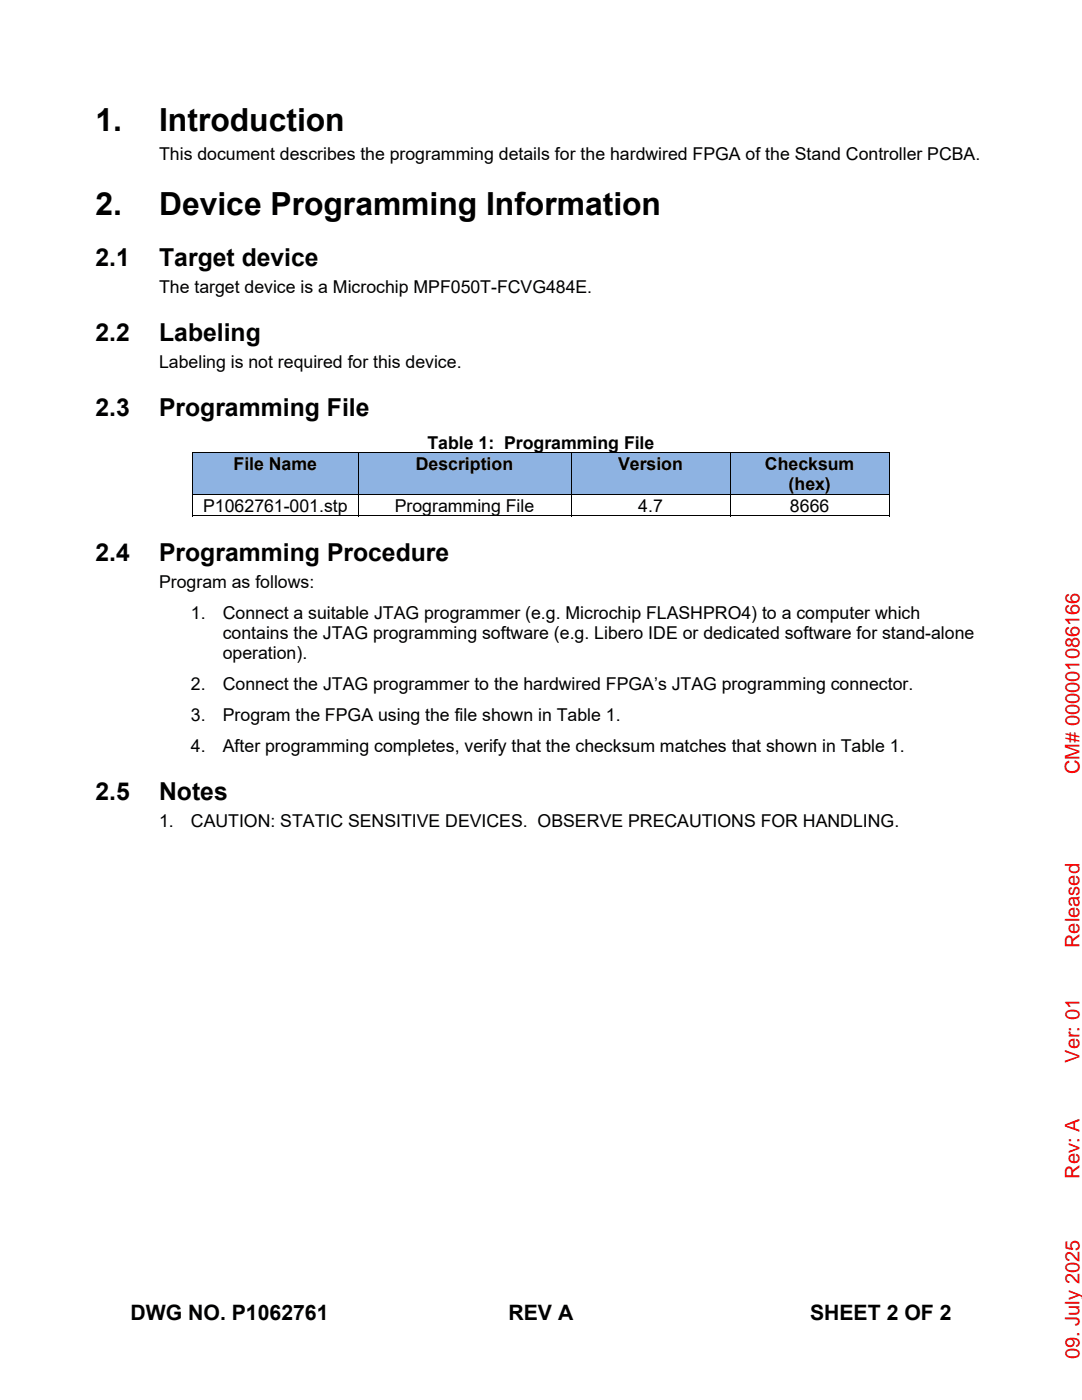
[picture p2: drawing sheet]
<svg xmlns="http://www.w3.org/2000/svg" width="216mm" height="279mm" viewBox="0 0 216 279" stroke-linecap="round" stroke-linejoin="round" font-family="sans-serif">
<defs><g id="words">
<g font-size="6.3">
<text x="19" y="26.2">1.</text>
<text x="31.8" y="26.2">Introduction</text>
<text x="19" y="42.8">2.</text>
<text x="31.8" y="42.8">Device Programming Information</text>
</g>
<g font-size="4.9">
<text x="19" y="53">2.1</text>
<text x="31.8" y="53">Target device</text>
<text x="19" y="68.1">2.2</text>
<text x="31.8" y="68.1">Labeling</text>
<text x="19" y="83.1">2.3</text>
<text x="31.7" y="83.1">Programming File</text>
<text x="19" y="111.9">2.4</text>
<text x="31.7" y="111.9">Programming Procedure</text>
<text x="19" y="159.7">2.5</text>
<text x="31.8" y="159.7">Notes</text>
</g>
<g font-size="4.2">
<text x="26" y="263.5">DWG NO. P1062761</text>
<text x="101.5" y="263.5">REV A</text>
<text x="161.6" y="263.5">SHEET 2 OF 2</text>
</g>
<g font-size="4" fill="#f00">
<text x="215.4" y="154.5" transform="rotate(-90 215.4 154.5)">CM# 000001086166</text>
<text x="215.4" y="189.2" transform="rotate(-90 215.4 189.2)">Released</text>
<text x="215.4" y="212.1" transform="rotate(-90 215.4 212.1)">Ver: 01</text>
<text x="215.4" y="235.2" transform="rotate(-90 215.4 235.2)">Rev: A</text>
<text x="215.4" y="271.2" transform="rotate(-90 215.4 271.2)">09. July 2025</text>
</g>
<g font-size="3.5">
<text x="31.7" y="31.9">This document describes the programming details for the hardwired FPGA of the Stand Controller PCBA.</text>
<text x="31.7" y="58.5">The target device is a Microchip MPF050T-FCVG484E.</text>
<text x="31.7" y="73.5">Labeling is not required for this device.</text>
<text x="85.3" y="89.6">Table 1: Programming File</text>
<text x="46.6" y="93.8">File Name</text>
<text x="83" y="93.8">Description</text>
<text x="123.3" y="93.8">Version</text>
<text x="152.6" y="93.8">Checksum</text>
<text x="157.4" y="97.9">(hex)</text>
<text x="40.5" y="102.1">P1062761-001.stp</text>
<text x="78.8" y="102.1">Programming File</text>
<text x="127.4" y="102.1">4.7</text>
<text x="157.6" y="102.1">8666</text>
<text x="31.7" y="117.3">Program as follows:</text>
<text x="38.1" y="123.5">1.</text>
<text x="44.5" y="123.5">Connect a suitable JTAG programmer (e.g. Microchip FLASHPRO4) to a computer which</text>
<text x="44.4" y="127.6">contains the JTAG programming software (e.g. Libero IDE or dedicated software for stand-alone</text>
<text x="44.4" y="131.6">operation).</text>
<text x="38.1" y="137.8">2.</text>
<text x="44.5" y="137.8">Connect the JTAG programmer to the hardwired FPGA’s JTAG programming connector.</text>
<text x="38.1" y="144">3.</text>
<text x="44.5" y="144">Program the FPGA using the file shown in Table 1.</text>
<text x="38.1" y="150.1">4.</text>
<text x="44.5" y="150.1">After programming completes, verify that the checksum matches that shown in Table 1.</text>
<text x="31.7" y="165.1">1.</text>
<text x="38.1" y="165.1">CAUTION: STATIC SENSITIVE DEVICES. OBSERVE PRECAUTIONS FOR HANDLING.</text>
</g>
</g></defs>
<g fill="#8eb3e2">
<path d="M38.5 90.5h32.9v8.1h-32.9z"/>
<path d="M40.4 90.5h29.1v4.1h-29.1z"/>
<path d="M71.5 90.5h42.4v8.1h-42.4z"/>
<path d="M73.3 90.5h38.7v4.1h-38.7z"/>
<path d="M114 90.5h31.6v8.1h-31.6z"/>
<path d="M115.8 90.5h28v4.1h-28z"/>
<path d="M145.8 90.5h31.6v8.1h-31.6z"/>
<path d="M147.6 90.5h27.9v4.1h-27.9z"/>
<path d="M147.6 94.6h27.9v4h-27.9z"/>
</g>
<path d="M38.4 90.3h.1v.2h-.1zM177.4 90.3h.1v.2h-.1zM177.4 102.8h.1v.2h-.1z" fill="#000"/>
<g fill="none" stroke="#000" stroke-width=".2">
<path d="M38.4 90.4h139.1M38.4 98.7h139.1M38.5 90.5v8.1M38.5 98.8v4.2M71.4 90.5v8.1M71.4 98.8v4.2M113.9 90.5v8.1M113.9 98.8v4.2M145.7 90.5v8.1M145.7 98.8v4.2M177.4 90.5v8.1M177.4 98.8v4.2"/>
<path d="M38.4 102.9h33M71.5 102.9h42.4M114 102.9h31.6M145.8 102.9h31.6"/>
</g>
<use href="#words"/>
</svg>
